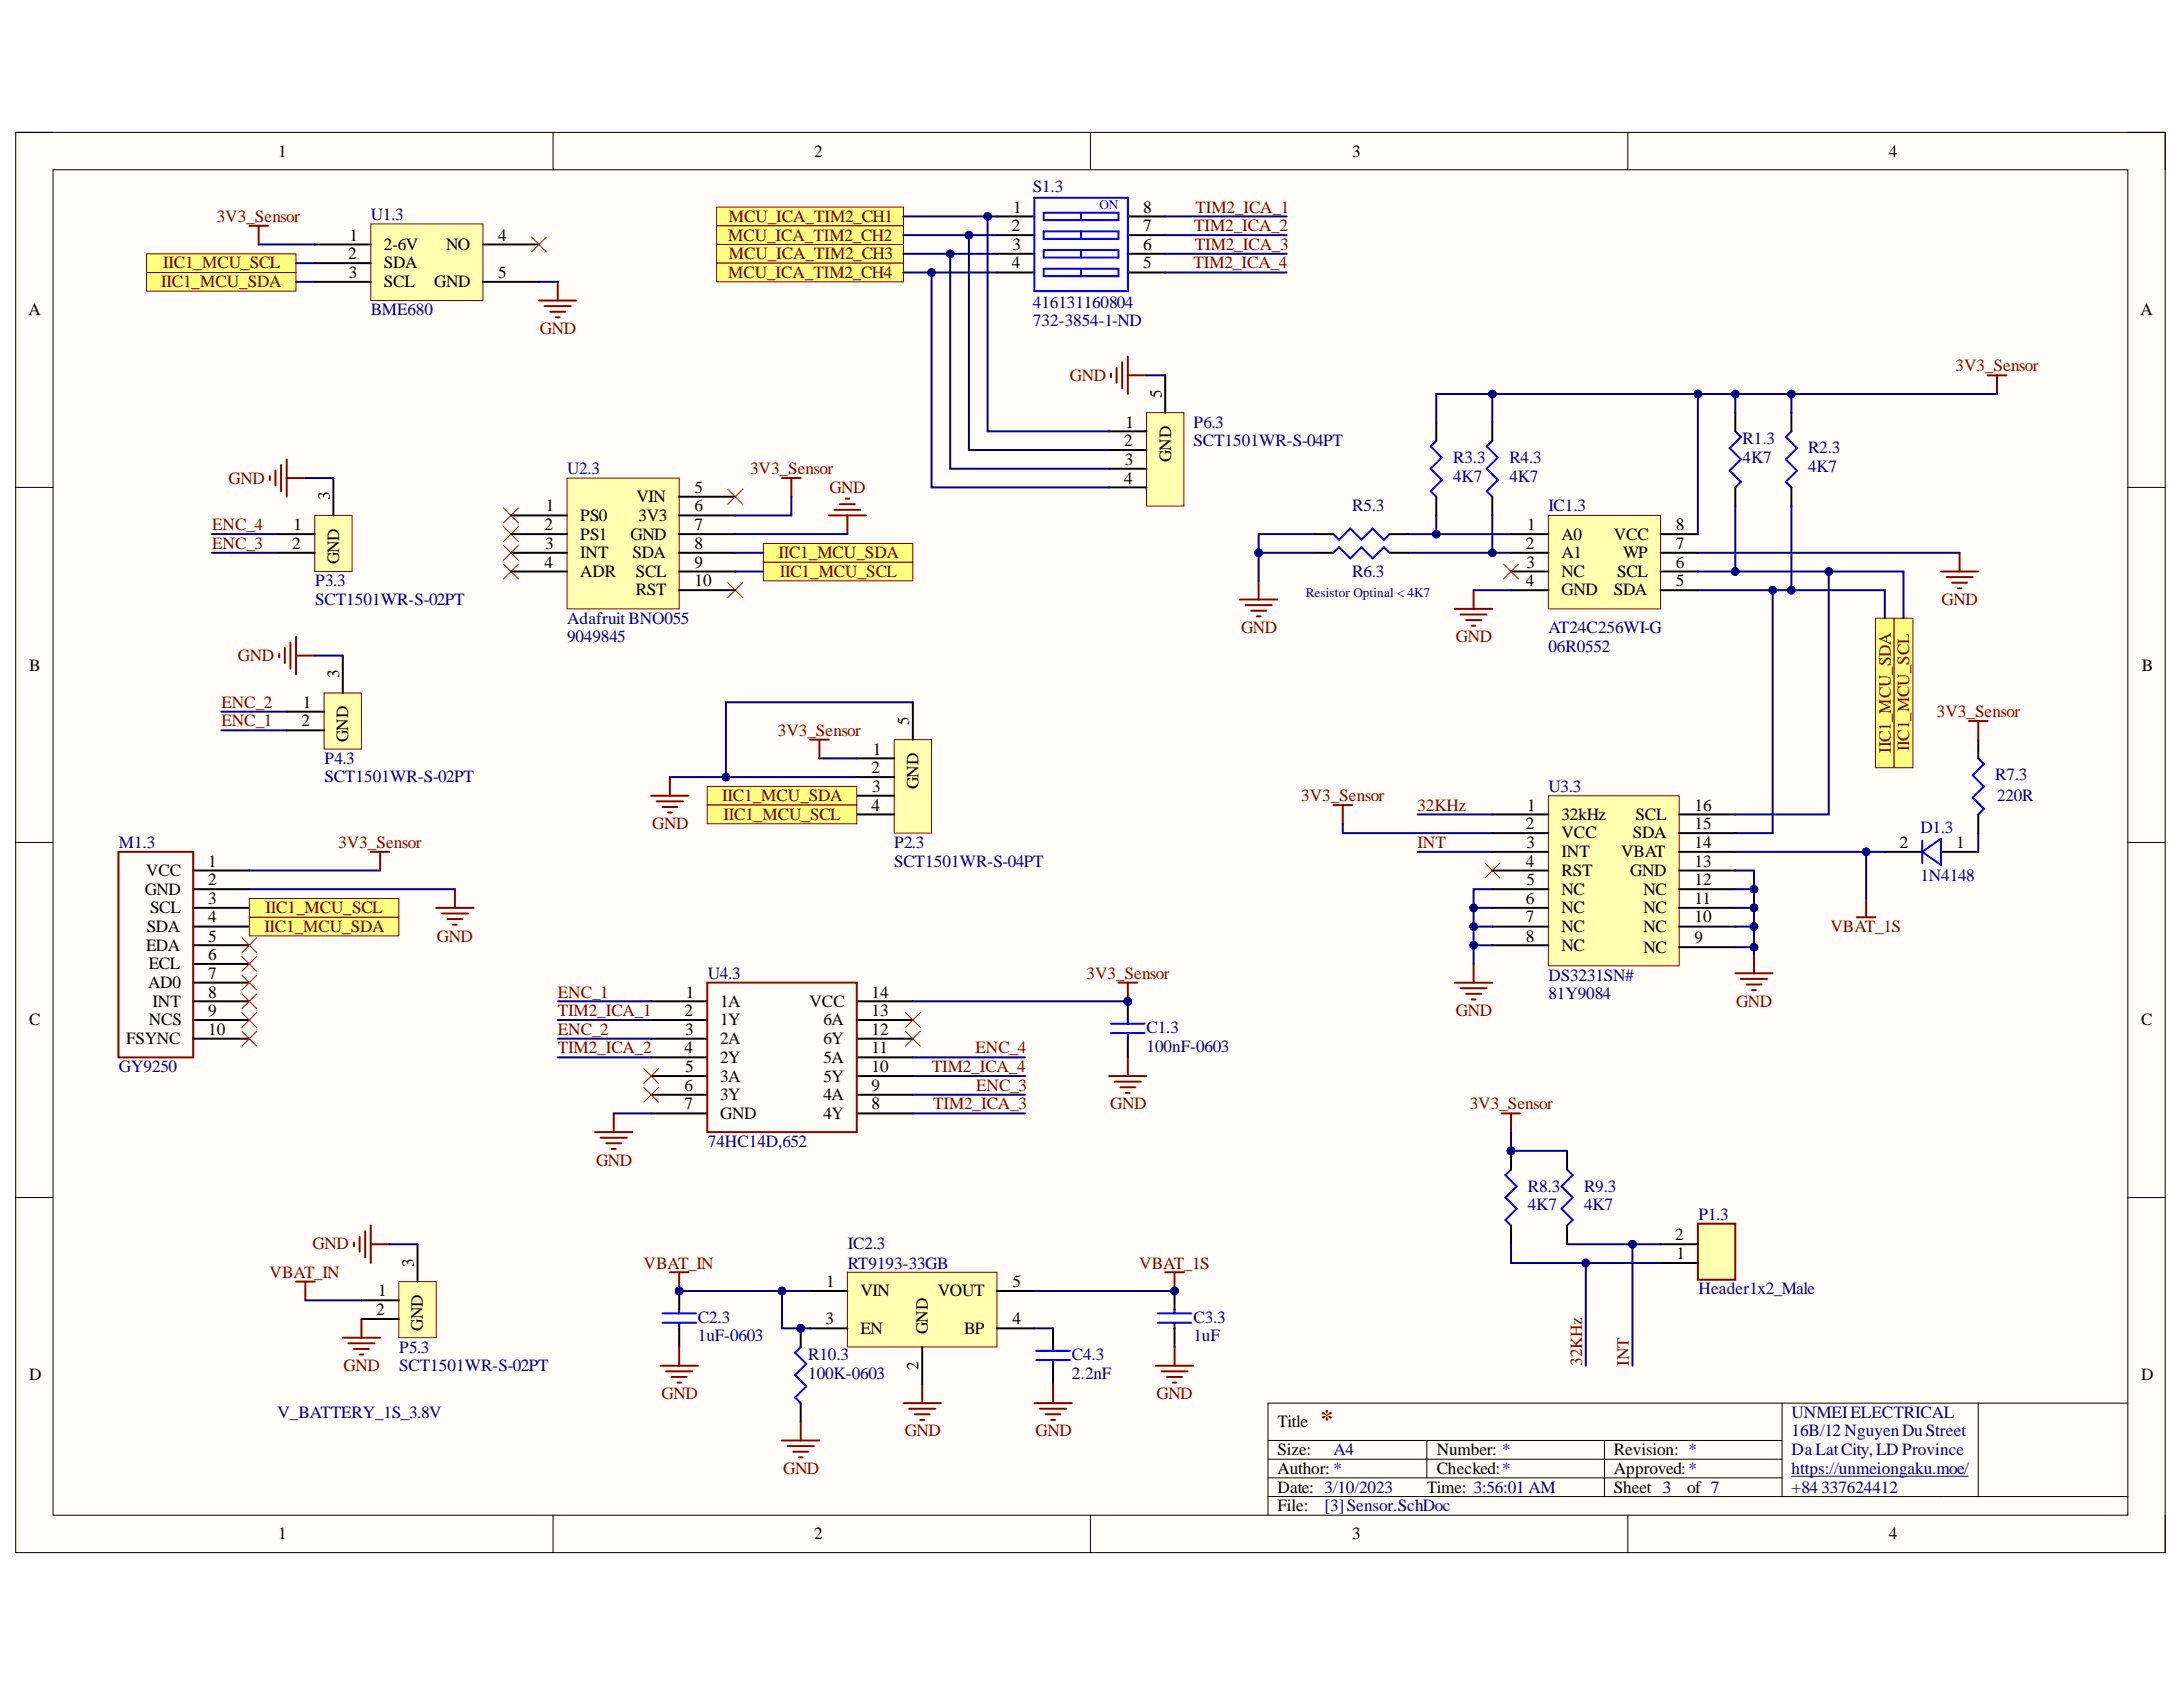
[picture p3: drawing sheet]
<svg xmlns="http://www.w3.org/2000/svg" width="279mm" height="216mm" viewBox="0 0 279 216" stroke-linecap="round" stroke-linejoin="round" font-family="sans-serif">
<defs><g id="words">
<text font-size="3.2" fill="#800000" x="169" y="182.6">*</text>
<g font-size="2.2">
<text x="35.6" y="20">1</text>
<text x="104.2" y="20">2</text>
<text x="173.1" y="20">3</text>
<text x="241.7" y="20">4</text>
<text x="129.5" y="29.6">2</text>
<text x="129.7" y="27.2">1</text>
<text x="146.3" y="29.6">7</text>
<text x="146.3" y="27.2">8</text>
<text x="44.6" y="33.2">2</text>
<text x="44.7" y="35.6">3</text>
<text x="44.7" y="30.8">1</text>
<text x="49.1" y="32">2-6V</text>
<text x="49.1" y="34.3">SDA</text>
<text x="57.1" y="32">NO</text>
<text x="63.8" y="30.8">4</text>
<text x="63.8" y="35.6">5</text>
<text x="129.5" y="34.3">4</text>
<text x="129.6" y="32">3</text>
<text x="146.3" y="34.3">5</text>
<text x="146.3" y="32">6</text>
<text x="3.6" y="40.3">A</text>
<text x="49.1" y="36.8">SCL</text>
<text x="55.6" y="36.8">GND</text>
<text x="274" y="40.3">A</text>
<text x="148.7" y="50.9" transform="rotate(-90 148.7 50.9)">5</text>
<text x="143.9" y="57.1">2</text>
<text x="144" y="59.4">3</text>
<text x="144" y="54.7">1</text>
<text x="149.9" y="59.1" transform="rotate(-90 149.9 59.1)">GND</text>
<text x="42.2" y="64" transform="rotate(-90 42.2 64)">3</text>
<text x="69.9" y="65.5">1</text>
<text x="81.5" y="64.3">VIN</text>
<text x="88.9" y="63.1">5</text>
<text x="88.9" y="65.5">6</text>
<text x="143.9" y="61.9">4</text>
<text x="37.4" y="70.3">2</text>
<text x="37.6" y="67.8">1</text>
<text x="69.7" y="67.8">2</text>
<text x="69.8" y="70.3">3</text>
<text x="74.3" y="66.6">PS0</text>
<text x="74.3" y="69.1">PS1</text>
<text x="74.3" y="71.5">INT</text>
<text x="80.7" y="69.1">GND</text>
<text x="80.9" y="71.5">SDA</text>
<text x="81.7" y="66.6">3V3</text>
<text x="88.9" y="67.8">7</text>
<text x="88.9" y="70.3">8</text>
<text x="195.3" y="70.3">2</text>
<text x="195.5" y="67.8">1</text>
<text x="199.9" y="69.1">A0</text>
<text x="199.9" y="71.5">A1</text>
<text x="206.5" y="69.1">VCC</text>
<text x="207.7" y="71.5">WP</text>
<text x="214.5" y="70.3">7</text>
<text x="214.5" y="67.8">8</text>
<text x="43.4" y="72.2" transform="rotate(-90 43.4 72.2)">GND</text>
<text x="69.7" y="72.6">4</text>
<text x="74.3" y="73.8">ADR</text>
<text x="81.4" y="73.8">SCL</text>
<text x="81.4" y="76.2">RST</text>
<text x="88.9" y="72.6">9</text>
<text x="88.9" y="75">10</text>
<text x="195.3" y="75">4</text>
<text x="195.4" y="72.6">3</text>
<text x="199.9" y="73.8">NC</text>
<text x="199.9" y="76.2">GND</text>
<text x="206.5" y="76.2">SDA</text>
<text x="207" y="73.8">SCL</text>
<text x="214.5" y="75">5</text>
<text x="214.5" y="72.6">6</text>
<text x="3.7" y="85.8">B</text>
<text x="43.4" y="86.8" transform="rotate(-90 43.4 86.8)">3</text>
<text x="274.1" y="85.8">B</text>
<text x="38.6" y="92.9">2</text>
<text x="38.7" y="90.6">1</text>
<text x="44.6" y="95" transform="rotate(-90 44.6 95)">GND</text>
<text x="116.4" y="92.8" transform="rotate(-90 116.4 92.8)">5</text>
<text x="111.6" y="98.9">2</text>
<text x="111.6" y="101.3">3</text>
<text x="111.7" y="96.6">1</text>
<text x="117.6" y="101" transform="rotate(-90 117.6 101)">GND</text>
<text x="111.6" y="103.8">4</text>
<text x="195.3" y="106.1">2</text>
<text x="195.5" y="103.8">1</text>
<text x="199.9" y="104.9">32kHz</text>
<text x="199.9" y="107.3">VCC</text>
<text x="209" y="107.3">SDA</text>
<text x="209.3" y="104.9">SCL</text>
<text x="216.9" y="106.1">15</text>
<text x="216.9" y="103.8">16</text>
<text x="18.7" y="112.1">VCC</text>
<text x="26.6" y="110.9">1</text>
<text x="26.6" y="113.3">2</text>
<text x="195.3" y="110.9">4</text>
<text x="195.4" y="108.5">3</text>
<text x="195.4" y="113.3">5</text>
<text x="199.9" y="109.7">INT</text>
<text x="199.9" y="112.1">RST</text>
<text x="207.5" y="109.7">VBAT</text>
<text x="208.7" y="112.1">GND</text>
<text x="216.9" y="113.3">12</text>
<text x="216.9" y="110.9">13</text>
<text x="216.9" y="108.5">14</text>
<text x="243.2" y="108.5">2</text>
<text x="250.4" y="108.5">1</text>
<text x="18.5" y="114.5">GND</text>
<text x="18.8" y="119.3">SDA</text>
<text x="19.2" y="116.9">SCL</text>
<text x="26.6" y="115.7">3</text>
<text x="26.6" y="118">4</text>
<text x="195.3" y="115.7">6</text>
<text x="195.3" y="118">7</text>
<text x="199.9" y="114.5">NC</text>
<text x="199.9" y="116.9">NC</text>
<text x="199.9" y="119.3">NC</text>
<text x="210.4" y="119.3">NC</text>
<text x="210.4" y="116.9">NC</text>
<text x="210.4" y="114.5">NC</text>
<text x="216.9" y="118">10</text>
<text x="216.9" y="115.7">11</text>
<text x="18.7" y="121.7">EDA</text>
<text x="19" y="124.1">ECL</text>
<text x="26.6" y="120.5">5</text>
<text x="26.6" y="122.9">6</text>
<text x="26.6" y="125.2">7</text>
<text x="195.3" y="120.5">8</text>
<text x="199.9" y="121.7">NC</text>
<text x="210.4" y="121.9">NC</text>
<text x="216.9" y="120.7">9</text>
<text x="3.7" y="131.2">C</text>
<text x="18.9" y="126.4">AD0</text>
<text x="19" y="131.2">NCS</text>
<text x="19.5" y="128.9">INT</text>
<text x="26.6" y="127.7">8</text>
<text x="26.6" y="130.1">9</text>
<text x="87.6" y="130.1">2</text>
<text x="87.8" y="127.7">1</text>
<text x="92.2" y="128.9">1A</text>
<text x="92.2" y="131.2">1Y</text>
<text x="103.6" y="128.9">VCC</text>
<text x="105.4" y="131.2">6A</text>
<text x="111.6" y="130.1">13</text>
<text x="111.6" y="127.7">14</text>
<text x="274" y="131.2">C</text>
<text x="16.2" y="133.6">FSYNC</text>
<text x="26.6" y="132.4">10</text>
<text x="87.6" y="134.8">4</text>
<text x="87.7" y="132.4">3</text>
<text x="87.7" y="137.2">5</text>
<text x="92.2" y="133.6">2A</text>
<text x="92.2" y="136.1">2Y</text>
<text x="105.4" y="136.1">5A</text>
<text x="105.4" y="133.6">6Y</text>
<text x="111.6" y="137.2">10</text>
<text x="111.6" y="134.8">11</text>
<text x="111.6" y="132.4">12</text>
<text x="87.6" y="139.6">6</text>
<text x="87.6" y="142">7</text>
<text x="92.2" y="138.4">3A</text>
<text x="92.2" y="140.8">3Y</text>
<text x="92.2" y="143.2">GND</text>
<text x="105.4" y="143.2">4Y</text>
<text x="105.4" y="140.8">4A</text>
<text x="105.4" y="138.4">5Y</text>
<text x="111.6" y="142">8</text>
<text x="111.6" y="139.6">9</text>
<text x="214.4" y="158.7">2</text>
<text x="214.6" y="161.1">1</text>
<text x="48.4" y="165.9">1</text>
<text x="52.9" y="162.1" transform="rotate(-90 52.9 162.1)">3</text>
<text x="105.7" y="164.7">1</text>
<text x="110.1" y="165.9">VIN</text>
<text x="120" y="165.9">VOUT</text>
<text x="129.6" y="164.7">5</text>
<text x="48.1" y="168.3">2</text>
<text x="54.1" y="170.3" transform="rotate(-90 54.1 170.3)">GND</text>
<text x="105.6" y="169.5">3</text>
<text x="110.1" y="170.7">EN</text>
<text x="118.8" y="170.7" transform="rotate(-90 118.8 170.7)">GND</text>
<text x="123.4" y="170.7">BP</text>
<text x="129.6" y="169.5">4</text>
<text x="3.7" y="176.6">D</text>
<text x="117.6" y="175.3" transform="rotate(-90 117.6 175.3)">2</text>
<text x="274" y="176.6">D</text>
<text x="163.5" y="182.6">Title</text>
<text x="163.5" y="186.2">Size:</text>
<text x="163.5" y="191">Date: 3/10/2023</text>
<text x="163.5" y="188.7">Author: *</text>
<text x="182.6" y="191">Time: 3:56:01 AM</text>
<text x="183.9" y="186.2">Number: *</text>
<text x="183.9" y="188.7">Checked:*</text>
<text x="206.5" y="186.2">Revision: *</text>
<text x="206.5" y="191">Sheet 3</text>
<text x="206.5" y="188.7">Approved:*</text>
<text x="215.9" y="191">of 7</text>
<text x="35.6" y="197">1</text>
<text x="104.2" y="197">2</text>
<text x="163.5" y="193.4">File:</text>
<text x="173.1" y="197">3</text>
<text x="241.7" y="197">4</text>
</g>
<g font-size="2.2" fill="#800000">
<text x="27.7" y="28.4">3V3_Sensor</text>
<text x="93.3" y="28.4">MCU_ICA_TIM2_CH1</text>
<text x="152.8" y="29.6">TIM2_ICA_2</text>
<text x="153" y="27.2">TIM2_ICA_1</text>
<text x="20.9" y="34.3">IIC1_MCU_SCL</text>
<text x="93.2" y="30.8">MCU_ICA_TIM2_CH2</text>
<text x="93.2" y="35.6">MCU_ICA_TIM2_CH4</text>
<text x="93.3" y="33.2">MCU_ICA_TIM2_CH3</text>
<text x="152.8" y="34.3">TIM2_ICA_4</text>
<text x="152.9" y="32">TIM2_ICA_3</text>
<text x="20.6" y="36.8">IIC1_MCU_SDA</text>
<text x="69.1" y="42.7">GND</text>
<text x="250.3" y="47.5">3V3_Sensor</text>
<text x="136.9" y="48.7">GND</text>
<text x="29.3" y="61.9">GND</text>
<text x="96" y="60.7">3V3_Sensor</text>
<text x="106.1" y="63.1">GND</text>
<text x="27.2" y="67.8">ENC_4</text>
<text x="27.2" y="70.3">ENC_3</text>
<text x="99.6" y="71.5">IIC1_MCU_SDA</text>
<text x="99.8" y="73.8">IIC1_MCU_SCL</text>
<text x="248.5" y="77.5">GND</text>
<text x="158.8" y="81">GND</text>
<text x="186.3" y="82.2">GND</text>
<text x="30.4" y="84.6">GND</text>
<text x="28.3" y="90.6">ENC_2</text>
<text x="28.3" y="92.9">ENC_1</text>
<text x="99.6" y="94.2">3V3_Sensor</text>
<text x="247.9" y="91.8">3V3_Sensor</text>
<text x="242" y="96.3" transform="rotate(-90 242 96.3)">IIC1_MCU_SDA</text>
<text x="244.4" y="96.1" transform="rotate(-90 244.4 96.1)">IIC1_MCU_SCL</text>
<text x="83.5" y="106.1">GND</text>
<text x="92.4" y="102.6">IIC1_MCU_SDA</text>
<text x="92.6" y="104.9">IIC1_MCU_SCL</text>
<text x="166.5" y="102.6">3V3_Sensor</text>
<text x="181.4" y="103.8">32KHz</text>
<text x="43.3" y="108.5">3V3_Sensor</text>
<text x="181.4" y="108.5">INT</text>
<text x="33.8" y="119.3">IIC1_MCU_SDA</text>
<text x="34" y="116.9">IIC1_MCU_SCL</text>
<text x="234.3" y="119.3">VBAT_1S</text>
<text x="55.9" y="120.5">GND</text>
<text x="139.1" y="125.2">3V3_Sensor</text>
<text x="71.4" y="127.7">ENC_1</text>
<text x="71.4" y="130.1">TIM2_ICA_1</text>
<text x="186.3" y="130.1">GND</text>
<text x="222.2" y="128.9">GND</text>
<text x="71.4" y="132.4">ENC_2</text>
<text x="71.4" y="134.8">TIM2_ICA_2</text>
<text x="119.3" y="137.2">TIM2_ICA_4</text>
<text x="124.8" y="134.8">ENC_4</text>
<text x="119.4" y="142">TIM2_ICA_3</text>
<text x="124.9" y="139.6">ENC_3</text>
<text x="142.1" y="142">GND</text>
<text x="188.1" y="142">3V3_Sensor</text>
<text x="76.3" y="149.2">GND</text>
<text x="40" y="159.9">GND</text>
<text x="34.5" y="163.5">VBAT_IN</text>
<text x="82.4" y="162.4">VBAT_IN</text>
<text x="145.8" y="162.4">VBAT_1S</text>
<text x="44" y="175.5">GND</text>
<text x="84.7" y="179.1">GND</text>
<text x="148" y="179.1">GND</text>
<text x="202.5" y="174.8" transform="rotate(-90 202.5 174.8)">32KHz</text>
<text x="208.5" y="174.8" transform="rotate(-90 208.5 174.8)">INT</text>
<text x="115.8" y="183.8">GND</text>
<text x="132.5" y="183.8">GND</text>
<text x="100.2" y="188.7">GND</text>
</g>
<g font-size="2.2" fill="#000080">
<text x="47.5" y="28.2">U1.3</text>
<text x="132.2" y="24.5">S1.3</text>
<text x="47.5" y="40.3">BME680</text>
<text x="132.2" y="41.8">732-3854-1-ND</text>
<text x="132.2" y="39.4">416131160804</text>
<text x="152.8" y="54.7">P6.3</text>
<text x="152.8" y="57.1">SCT1501WR-S-04PT</text>
<text x="186" y="59.3">R3.3</text>
<text x="193.2" y="59.3">R4.3</text>
<text x="223" y="56.8">R1.3</text>
<text x="223" y="59.3">4K7</text>
<text x="231.4" y="58">R2.3</text>
<text x="72.6" y="60.7">U2.3</text>
<text x="173.1" y="65.5">R5.3</text>
<text x="186" y="61.6">4K7</text>
<text x="193.2" y="61.6">4K7</text>
<text x="198.2" y="65.5">IC1.3</text>
<text x="231.4" y="60.5">4K7</text>
<text x="40.3" y="75">P3.3</text>
<text x="40.3" y="77.5">SCT1501WR-S-02PT</text>
<text x="173.1" y="73.8">R6.3</text>
<text x="72.6" y="82.2">9049845</text>
<text x="72.6" y="79.8">Adafruit BNO055</text>
<text x="198.2" y="83.4">06R0552</text>
<text x="198.2" y="81">AT24C256WI-G</text>
<text x="41.5" y="97.8">P4.3</text>
<text x="41.5" y="100.1">SCT1501WR-S-02PT</text>
<text x="198.2" y="101.3">U3.3</text>
<text x="255.4" y="99.9">R7.3</text>
<text x="245.8" y="106.6">D1.3</text>
<text x="255.6" y="102.6">220R</text>
<text x="15.2" y="108.5">M1.3</text>
<text x="114.4" y="108.5">P2.3</text>
<text x="114.4" y="110.9">SCT1501WR-S-04PT</text>
<text x="245.8" y="112.8">1N4148</text>
<text x="90.6" y="125.2">U4.3</text>
<text x="198.2" y="125.5">DS3231SN#</text>
<text x="198.2" y="127.9">81Y9084</text>
<text x="15.2" y="137.2">GY9250</text>
<text x="146.7" y="132.2">C1.3</text>
<text x="146.7" y="134.6">100nF-0603</text>
<text x="90.6" y="146.8">74HC14D,652</text>
<text x="195.6" y="152.5">R8.3</text>
<text x="195.6" y="154.9">4K7</text>
<text x="202.7" y="152.5">R9.3</text>
<text x="202.7" y="154.9">4K7</text>
<text x="108.5" y="159.9">IC2.3</text>
<text x="217.4" y="156.1">P1.3</text>
<text x="108.5" y="162.4">RT9193-33GB</text>
<text x="217.4" y="165.7">Header1x2_Male</text>
<text x="51.1" y="173.1">P5.3</text>
<text x="89.3" y="169.3">C2.3</text>
<text x="89.3" y="171.7">1uF-0603</text>
<text x="152.8" y="169.3">C3.3</text>
<text x="152.8" y="171.7">1uF</text>
<text x="51.1" y="175.5">SCT1501WR-S-02PT</text>
<text x="103.4" y="174">R10.3</text>
<text x="103.4" y="176.5">100K-0603</text>
<text x="137.2" y="174">C4.3</text>
<text x="137.2" y="176.5">2.2nF</text>
<text x="35.5" y="181.5">V_BATTERY_1S_3.8V</text>
<text x="229.3" y="181.5">UNMEIELECTRICAL</text>
<text x="229.3" y="183.8">16B/12 NguyenDu Street</text>
<text x="170.7" y="186.2">A4</text>
<text x="229.3" y="186.2">Da LatCity, LD Province</text>
<text x="229.3" y="188.7">https://unmeiongaku.moe/</text>
<text x="229.3" y="191">+84 337624412</text>
<text x="169.5" y="193.4">[3]Sensor.SchDoc</text>
</g>
<text font-size="1.7" fill="#00f" x="140.7" y="26.8">ON</text>
<text font-size="1.7" fill="#000080" x="167.1" y="76.4">Resistor Optinal &lt; 4K7</text>
</g></defs>
<path d="M2 16.9h275.1v181.8h-275.1z" fill-rule="evenodd" fill="#fffcf8"/>
<path d="M2 16.9h275.1v181.8h-275.1z" fill="none" stroke="#000" stroke-width=".13"/>
<path d="M6.8 21.7h265.5v172.2h-265.5z" fill-rule="evenodd" fill="#fffcf8"/>
<g fill="none" stroke="#000" stroke-width=".13">
<path d="M2 16.9h4.8M70.8 16.9v4.8M139.6 16.9v4.8M208.3 16.9v4.8M272.3 16.9h4.8v4.8M6.8 21.7h265.5v172.2h-265.5zM2 62.4h4.8M272.3 62.4h4.8M2 107.8h4.8M272.3 107.8h4.8M2 153.3h4.8M272.3 153.3h4.8"/>
<path d="M228.1 179.6v11.9M253.2 179.6v11.9M272.3 179.6h-110v14.3M70.8 193.9v4.8M139.6 193.9v4.8M162.3 184.3h65.8M162.3 191.5h110M162.3 189.1h65.8M162.3 186.7h65.8M182.6 184.3v4.8M205.4 184.3v7.2M208.3 193.9v4.8"/>
<path d="M277.1 193.9v4.8"/>
</g>
<path d="M229.3 188.9h22.6" fill="none" stroke="#000080" stroke-width=".13"/>
<path d="M31.9 28.9h2.4M33.1 28.9v2.4" fill="none" stroke="#800000" stroke-width=".25"/>
<path d="M47.5 28.7h14.3v9.8h-14.3z" fill-rule="evenodd" fill="#ffffb0"/>
<path d="M47.5 28.7h14.3v9.8h-14.3z" fill="none" stroke="#800000" stroke-width=".13"/>
<path d="M40.3 31.3h7.2M40.3 33.7h7.2M40.3 36.1h7.2M61.8 31.3h7.2M61.8 36.1h7.2" fill="none" stroke="#000" stroke-width=".25"/>
<path d="M69 38.5h4.8M69.7 39.2h3.4M70.4 39.9h1.9M71.4 36.1v2.4M71.1 40.6h.5M100.1 61.2h2.4M101.3 61.2v2.4M106.1 66h4.8M106.8 65.2h3.3M107.5 64.5h1.9M108.2 63.8h.5M108.5 66v2.4" fill="none" stroke="#800000" stroke-width=".25"/>
<path d="M18.8 32.5h19.1v2.4h-19.1z" fill-rule="evenodd" fill="#ffff80"/>
<path d="M18.8 32.5h19.1v2.4h-19.1z" fill="none" stroke="#800000" stroke-width=".13"/>
<path d="M18.8 34.9h19.1v2.4h-19.1z" fill-rule="evenodd" fill="#ffff80"/>
<path d="M18.8 34.9h19.1v2.4h-19.1z" fill="none" stroke="#800000" stroke-width=".13"/>
<g fill="none" stroke="#f00" stroke-width=".13">
<path d="M68 30.3l1.9 1.9M69.9 30.3l-1.9 1.9M64.4 65l2 1.9M64.4 67.4l2 1.9M64.4 69.8l2 1.9M64.4 72.2l2 1.9M66.4 65l-2 1.9M66.4 67.4l-2 1.9M66.4 69.8l-2 1.9M66.4 72.2l-2 1.9M93.2 62.6l1.9 1.9M93.2 74.6l1.9 1.9"/>
<path d="M95.1 62.6l-1.9 1.9M95.1 74.6l-1.9 1.9"/>
</g>
<path d="M97.7 71.9h19.1v2.4h-19.1z" fill-rule="evenodd" fill="#ffff80"/>
<path d="M97.7 71.9h19.1v2.4h-19.1z" fill="none" stroke="#800000" stroke-width=".13"/>
<path d="M97.7 69.6h19.1v2.3h-19.1z" fill-rule="evenodd" fill="#ffff80"/>
<path d="M97.7 69.6h19.1v2.3h-19.1z" fill="none" stroke="#800000" stroke-width=".13"/>
<path d="M198.2 66h14.3v11.9h-14.3z" fill-rule="evenodd" fill="#ffffb0"/>
<path d="M198.2 66h14.3v11.9h-14.3z" fill="none" stroke="#800000" stroke-width=".13"/>
<g fill="none" stroke="#000" stroke-width=".25">
<path d="M183.8 54v2.4M191 54v2.4M222.1 52.8v2.4M229.3 52.8v2.4M168.3 68.4h2.4M168.3 70.7h2.4M177.8 68.4h2.4M177.8 70.7h2.4M183.8 63.6v2.4M191 63.6v2.4M193.4 68.4h4.8M193.4 70.7h4.8"/>
<path d="M193.4 73.1h4.8M193.4 75.5h4.8M212.5 68.4h4.8M212.5 70.7h4.8M212.5 73.1h4.8M212.5 75.5h4.8M222.1 62.4v2.4M229.3 62.4v2.4"/>
</g>
<g fill="none" stroke="#800000" stroke-width=".25">
<path d="M254.4 48h2.4M255.6 48v2.4M158.7 76.7h4.8M159.4 77.4h3.4M160.1 78.2h1.9M160.9 78.9h.4M161.1 74.3v2.4M186.2 77.9h4.8M186.9 78.6h3.4M187.7 79.4h1.9M188.6 75.5v2.4M248.4 73.1h4.8"/>
<path d="M249.1 73.9h3.4M249.9 74.6h1.9M250.6 75.3h.4M250.8 70.7v2.4M188.4 80.1h.4"/>
</g>
<path d="M192.4 72.2l1.9 1.9M194.3 72.2l-1.9 1.9" fill="none" stroke="#f00" stroke-width=".13"/>
<path d="M183.8 56.4l-.7 .7 1.4 1.5-1.4 1.4 1.4 1.4-1.4 1.5 .7 .7M191 56.4l-.7 .7 1.4 1.5-1.4 1.4 1.4 1.4-1.4 1.5 .7 .7M222.1 55.2l.7 .7-1.4 1.5 1.4 1.4-1.4 1.4 1.4 1.5-.7 .7M229.3 55.2l-.7 .7 1.4 1.5-1.4 1.4 1.4 1.4-1.4 1.5 .7 .7M170.7 68.4l.7 .7 1.4-1.5 1.4 1.5 1.5-1.5 1.4 1.5 .7-.7M170.7 70.7l.7-.7 1.4 1.5 1.4-1.5 1.5 1.5 1.4-1.5 .7 .7" fill="none" stroke="#00f" stroke-width=".25"/>
<path d="M240 79.1h2.4v19.2h-2.4z" fill-rule="evenodd" fill="#ffff80"/>
<path d="M240 79.1h2.4v19.2h-2.4z" fill="none" stroke="#800000" stroke-width=".13"/>
<path d="M242.4 79.1h2.4v19.2h-2.4z" fill-rule="evenodd" fill="#ffff80"/>
<path d="M242.4 79.1h2.4v19.2h-2.4z" fill="none" stroke="#800000" stroke-width=".13"/>
<path d="M170.7 103h2.4M171.9 103v2.4M186.2 125.8h4.8M186.9 126.5h3.4M187.7 127.2h1.9M188.4 127.9h.4M188.6 123.4v2.4" fill="none" stroke="#800000" stroke-width=".25"/>
<circle cx="193.4" cy="147.3" r=".48" fill="#000080"/>
<circle cx="193.4" cy="147.3" r=".48" fill="none" stroke="#000080" stroke-width=".13"/>
<path d="M193.4 149.7l-.7 .7 1.4 1.4-1.4 1.5 1.4 1.4-1.4 1.4 .7 .7" fill="none" stroke="#00f" stroke-width=".25"/>
<path d="M193.4 147.3v2.4M193.4 156.8v2.4" fill="none" stroke="#000" stroke-width=".25"/>
<circle cx="193.4" cy="147.3" r=".48" fill="#000080"/>
<circle cx="193.4" cy="147.3" r=".48" fill="none" stroke="#000080" stroke-width=".13"/>
<path d="M200.6 149.7l.7 .7-1.4 1.4 1.4 1.5-1.4 1.4 1.4 1.4-.7 .7" fill="none" stroke="#00f" stroke-width=".25"/>
<path d="M200.6 147.3v2.4M200.6 156.8v2.4" fill="none" stroke="#000" stroke-width=".25"/>
<path d="M190 110.4l2 2M192 110.4l-2 2" fill="none" stroke="#f00" stroke-width=".13"/>
<path d="M217.3 156.6h4.8v7.2h-4.8z" fill-rule="evenodd" fill="#ffffb0"/>
<path d="M252 92.3h2.4M253.2 92.3v2.4M192.2 142.5h2.4M193.4 142.5v2.4M217.3 156.6h4.8v7.2h-4.8z" fill="none" stroke="#800000" stroke-width=".25"/>
<path d="M253.2 94.7v2.4M241.2 109h4.8M248.4 109h4.8M253.2 104.2v2.4M212.5 159.2h4.8M212.5 161.6h4.8" fill="none" stroke="#000" stroke-width=".25"/>
<path d="M253.2 97.1l.7 .7-1.4 1.4 1.4 1.4-1.4 1.5 1.4 1.4-.7 .7M246 107.6v2.8M246 109l2.4-1.7v3.4z" fill="none" stroke="#00f" stroke-width=".25"/>
<path d="M114.4 94.7h4.8v11.9h-4.8z" fill-rule="evenodd" fill="#ffffb0"/>
<path d="M114.4 94.7h4.8v11.9h-4.8z" fill="none" stroke="#800000" stroke-width=".13"/>
<path d="M109.7 97.1h4.7M109.7 99.4h4.7M116.8 89.9v4.8M109.7 101.8h4.7M109.7 104.2h4.7" fill="none" stroke="#000" stroke-width=".25"/>
<path d="M85.7 99.4v2.4M103.7 94.7h2.4M104.9 94.7v2.4M83.3 101.8h4.8M84.1 102.6h3.3M84.8 103.3h1.9M85.5 104h.5" fill="none" stroke="#800000" stroke-width=".25"/>
<path d="M90.5 100.6h19.2v2.4h-19.2z" fill-rule="evenodd" fill="#ffff80"/>
<path d="M90.5 100.6h19.2v2.4h-19.2z" fill="none" stroke="#800000" stroke-width=".13"/>
<path d="M90.5 103h19.2v2.4h-19.2z" fill-rule="evenodd" fill="#ffff80"/>
<path d="M90.5 103h19.2v2.4h-19.2z" fill="none" stroke="#800000" stroke-width=".13"/>
<path d="M222.1 124.6h4.8M222.8 125.3h3.4M223.5 126h2M224.3 126.7h.4M224.5 122.2v2.4" fill="none" stroke="#800000" stroke-width=".25"/>
<path d="M72.6 61.2h14.3v16.7h-14.3z" fill-rule="evenodd" fill="#ffffb0"/>
<path d="M72.6 61.2h14.3v16.7h-14.3z" fill="none" stroke="#800000" stroke-width=".13"/>
<path d="M65.4 66h7.2M65.4 68.4h7.2M65.4 70.7h7.2M65.4 73.1h7.2M86.9 66h7.2M86.9 68.4h7.2M86.9 70.7h7.2M86.9 73.1h7.2M86.9 63.6h7.2M86.9 75.5h7.2" fill="none" stroke="#000" stroke-width=".25"/>
<path d="M198.2 101.8h16.7v21.8h-16.7z" fill-rule="evenodd" fill="#ffffb0"/>
<path d="M198.2 101.8h16.7v21.8h-16.7z" fill="none" stroke="#800000" stroke-width=".13"/>
<g fill="none" stroke="#000" stroke-width=".25">
<path d="M191 104.2h7.2M191 106.6h7.2M191 109h7.2M191 111.4h7.2M191 113.8h7.2M191 116.2h7.2M191 118.6h7.2M214.9 104.2h7.2M214.9 106.6h7.2M214.9 109h7.2M214.9 111.4h7.2M214.9 113.8h7.2"/>
<path d="M214.9 116.2h7.2M214.9 118.6h7.2M83.3 128.1h7.2M83.3 130.5h7.2M83.3 132.9h7.2M83.3 135.3h7.2M83.3 137.7h7.2M109.7 128.1h7.1M109.7 130.5h7.1M109.7 132.9h7.1M109.7 135.3h7.1M109.7 137.7h7.1"/>
<path d="M191 121h7.2M214.9 121.2h7.2M83.3 140.1h7.2M83.3 142.5h7.2M109.7 140.1h7.1M109.7 142.5h7.1"/>
</g>
<path d="M90.5 125.8h19.2v19.1h-19.2z" fill="none" stroke="#980000" stroke-width=".25"/>
<path d="M143.1 125.8h2.4M144.3 125.8v2.3" fill="none" stroke="#800000" stroke-width=".25"/>
<circle cx="144.3" cy="128.1" r=".48" fill="#000080"/>
<circle cx="144.3" cy="128.1" r=".48" fill="none" stroke="#000080" stroke-width=".13"/>
<circle cx="144.3" cy="128.1" r=".48" fill="#000080"/>
<circle cx="144.3" cy="128.1" r=".48" fill="none" stroke="#000080" stroke-width=".13"/>
<path d="M142.2 132.2h4.3M142.2 131h4.3M144.3 130.5v.5M144.3 132.2v.7" fill="none" stroke="#00f" stroke-width=".25"/>
<path d="M144.3 128.1v2.4" fill="none" stroke="#000" stroke-width=".25"/>
<circle cx="144.3" cy="128.1" r=".48" fill="#000080"/>
<circle cx="144.3" cy="128.1" r=".48" fill="none" stroke="#000080" stroke-width=".13"/>
<path d="M144.3 132.9v2.4" fill="none" stroke="#000" stroke-width=".25"/>
<path d="M142 137.7h4.7M142.7 138.4h3.3M143.4 139.1h1.9M144.1 139.9h.5M144.3 135.3v2.4M76.2 144.9h4.7M76.9 145.6h3.3M77.6 146.3h1.9M78.3 147h.5M78.6 142.5v2.4" fill="none" stroke="#800000" stroke-width=".25"/>
<path d="M82.4 139.1l1.9 2M82.4 136.8l1.9 1.9M84.3 139.1l-1.9 2M84.3 136.8l-1.9 1.9" fill="none" stroke="#f00" stroke-width=".13"/>
<path d="M40.3 66h4.8v7.1h-4.8z" fill-rule="evenodd" fill="#ffffb0"/>
<path d="M40.3 66h4.8v7.1h-4.8z" fill="none" stroke="#800000" stroke-width=".13"/>
<path d="M35.5 68.4h4.8M35.5 70.7h4.8M42.7 61.2v4.8" fill="none" stroke="#000" stroke-width=".25"/>
<path d="M36 59.5v3.4M36.7 58.8v4.8M34.5 60.9v.5M35.3 60.2v1.9M36.7 61.2h2.4" fill="none" stroke="#800000" stroke-width=".25"/>
<path d="M115.9 129.6l1.9 1.9M115.9 132l1.9 1.9M117.8 129.6l-1.9 1.9M117.8 132l-1.9 1.9" fill="none" stroke="#f00" stroke-width=".13"/>
<path d="M41.5 88.7h4.8v7.2h-4.8z" fill-rule="evenodd" fill="#ffffb0"/>
<path d="M41.5 88.7h4.8v7.2h-4.8z" fill="none" stroke="#800000" stroke-width=".13"/>
<g fill="none" stroke="#000" stroke-width=".25">
<path d="M36.7 91.1h4.8M36.7 93.5h4.8M43.9 83.9v4.8M24.7 111.4h7.2M24.7 113.8h7.2M24.7 116.2h7.2M24.7 118.6h7.2M24.7 121h7.2M24.7 123.4h7.2M24.7 125.8h7.2M24.7 128.1h7.2M24.7 130.5h7.2"/>
<path d="M24.7 132.9h7.2"/>
</g>
<g fill="none" stroke="#800000" stroke-width=".25">
<path d="M35.7 83.7v.4M36.5 82.9v2M37.2 82.2v3.4M37.9 81.5v4.8M37.9 83.9h2.4M15.2 109h9.5v26.3h-9.5zM47.5 109h2.4M48.7 109v2.4M55.8 116.2h4.8M56.5 116.9h3.4M57.3 117.6h1.9M58 118.3h.5"/>
<path d="M58.2 113.8v2.4"/>
</g>
<path d="M31.9 117.4h19.1v2.4h-19.1z" fill-rule="evenodd" fill="#ffff80"/>
<path d="M31.9 117.4h19.1v2.4h-19.1z" fill="none" stroke="#800000" stroke-width=".13"/>
<path d="M31.9 115h19.1v2.4h-19.1z" fill-rule="evenodd" fill="#ffff80"/>
<path d="M31.9 115h19.1v2.4h-19.1z" fill="none" stroke="#800000" stroke-width=".13"/>
<path d="M31 120l1.9 1.9M31 122.4l1.9 1.9M31 124.8l1.9 1.9M31 127.2l1.9 1.9M31 129.6l1.9 1.9M31 132l1.9 1.9M32.9 120l-1.9 1.9M32.9 122.4l-1.9 1.9M32.9 124.8l-1.9 1.9M32.9 127.2l-1.9 1.9M32.9 129.6l-1.9 1.9M32.9 132l-1.9 1.9" fill="none" stroke="#f00" stroke-width=".13"/>
<path d="M108.5 162.8h19.1v9.6h-19.1z" fill-rule="evenodd" fill="#ffffb0"/>
<path d="M108.5 162.8h19.1v9.6h-19.1z" fill="none" stroke="#800000" stroke-width=".13"/>
<path d="M103.7 165.2h4.8M103.7 170h4.8M118 172.4v4.8M127.6 165.2h4.8M127.6 170h4.8" fill="none" stroke="#000" stroke-width=".25"/>
<path d="M51 164h4.8v7.2h-4.8z" fill-rule="evenodd" fill="#ffffb0"/>
<path d="M51 164h4.8v7.2h-4.8z" fill="none" stroke="#800000" stroke-width=".13"/>
<path d="M53.4 159.2v4.8M46.3 166.4h4.7M46.3 168.8h4.7" fill="none" stroke="#000" stroke-width=".25"/>
<g fill="none" stroke="#800000" stroke-width=".25">
<path d="M45.3 159v.5M46 158.3v1.9M46.7 157.6v3.3M47.5 156.8v4.8M47.5 159.2h2.4M37.9 164h2.4M39.1 164v2.4M43.9 171.2h4.8M44.6 171.9h3.3M45.3 172.6h1.9M46 173.3h.5M46.3 168.8v2.4"/>
<path d="M85.7 162.8h2.4M86.9 162.8v2.4"/>
</g>
<circle cx="86.9" cy="165.2" r=".48" fill="#000080"/>
<circle cx="86.9" cy="165.2" r=".48" fill="none" stroke="#000080" stroke-width=".13"/>
<circle cx="86.9" cy="165.2" r=".48" fill="#000080"/>
<circle cx="86.9" cy="165.2" r=".48" fill="none" stroke="#000080" stroke-width=".13"/>
<path d="M84.8 169.3h4.3M84.8 168.1h4.3M86.9 167.6v.5M86.9 169.3v.7" fill="none" stroke="#00f" stroke-width=".25"/>
<path d="M86.9 165.2v2.4" fill="none" stroke="#000" stroke-width=".25"/>
<circle cx="86.9" cy="165.2" r=".48" fill="#000080"/>
<circle cx="86.9" cy="165.2" r=".48" fill="none" stroke="#000080" stroke-width=".13"/>
<path d="M86.9 170v2.4" fill="none" stroke="#000" stroke-width=".25"/>
<path d="M84.5 174.8h4.8M85.3 175.5h3.3M86 176.2h1.9M86.7 176.9h.5M86.9 172.4v2.4" fill="none" stroke="#800000" stroke-width=".25"/>
<circle cx="102.5" cy="170" r=".48" fill="#000080"/>
<circle cx="102.5" cy="170" r=".48" fill="none" stroke="#000080" stroke-width=".13"/>
<path d="M102.5 172.4l-.7 .7 1.4 1.5-1.4 1.4 1.4 1.4-1.4 1.5 .7 .7" fill="none" stroke="#00f" stroke-width=".25"/>
<path d="M102.5 170v2.4M102.5 179.6v2.4" fill="none" stroke="#000" stroke-width=".25"/>
<circle cx="102.5" cy="170" r=".48" fill="#000080"/>
<circle cx="102.5" cy="170" r=".48" fill="none" stroke="#000080" stroke-width=".13"/>
<path d="M115.6 179.6h4.8M118 177.2v2.4M100.1 184.3h4.8M100.8 185.1h3.4M101.5 185.8h1.9M102.2 186.5h.5M102.5 182v2.3M116.4 180.3h3.3M117.1 181h1.9M117.8 181.7h.5" fill="none" stroke="#800000" stroke-width=".25"/>
<path d="M132.6 174.1h4.3M132.6 172.9h4.3M134.8 172.4v.5M134.8 174.1v.7" fill="none" stroke="#00f" stroke-width=".25"/>
<path d="M134.8 170v2.4M134.8 174.8v2.4" fill="none" stroke="#000" stroke-width=".25"/>
<circle cx="150.3" cy="165.2" r=".48" fill="#000080"/>
<circle cx="150.3" cy="165.2" r=".48" fill="none" stroke="#000080" stroke-width=".13"/>
<path d="M148.2 169.3h4.3M148.2 168.1h4.3M150.3 167.6v.5M150.3 169.3v.7" fill="none" stroke="#00f" stroke-width=".25"/>
<path d="M150.3 165.2v2.4" fill="none" stroke="#000" stroke-width=".25"/>
<circle cx="150.3" cy="165.2" r=".48" fill="#000080"/>
<circle cx="150.3" cy="165.2" r=".48" fill="none" stroke="#000080" stroke-width=".13"/>
<path d="M150.3 170v2.4" fill="none" stroke="#000" stroke-width=".25"/>
<path d="M132.4 179.6h4.8M134.8 177.2v2.4M147.9 174.8h4.8M148.7 175.5h3.3M149.1 162.8h2.4M149.4 176.2h1.9M150.1 176.9h.5M150.3 162.8v2.4M150.3 172.4v2.4M133.1 180.3h3.4M133.8 181h1.9M134.5 181.7h.5" fill="none" stroke="#800000" stroke-width=".25"/>
<circle cx="150.3" cy="165.2" r=".48" fill="#000080"/>
<circle cx="150.3" cy="165.2" r=".48" fill="none" stroke="#000080" stroke-width=".13"/>
<path d="M237.7 117.4h2.3M238.8 115v2.4" fill="none" stroke="#800000" stroke-width=".25"/>
<path d="M132.4 25.3h11.9v12h-11.9zM133.6 29.6h9.5v1h-9.5zM133.6 27.2h9.5v1h-9.5zM133.6 32h9.5v1h-9.5zM133.6 34.4h9.5v1h-9.5zM138.4 27.2v1M138.4 29.6v1M138.4 32v1M138.4 34.4v1" fill="none" stroke="#00f" stroke-width=".25"/>
<path d="M127.6 27.7h4.8M127.6 30.1h4.8M127.6 32.5h4.8M127.6 34.9h4.8M144.3 27.7h4.8M144.3 30.1h4.8M144.3 32.5h4.8M144.3 34.9h4.8" fill="none" stroke="#000" stroke-width=".25"/>
<path d="M146.7 52.8h4.8v12h-4.8z" fill-rule="evenodd" fill="#ffffb0"/>
<path d="M146.7 52.8h4.8v12h-4.8z" fill="none" stroke="#800000" stroke-width=".13"/>
<path d="M142 55.2h4.7M142 57.6h4.7M142 60h4.7M149.1 48v4.8M142 62.4h4.7" fill="none" stroke="#000" stroke-width=".25"/>
<path d="M142.2 47.8v.5M142.9 47.1v1.9M143.6 46.4v3.3M144.3 45.6v4.8M144.3 48h2.4" fill="none" stroke="#800000" stroke-width=".25"/>
<path d="M91.7 26.5h23.9v2.4h-23.9z" fill-rule="evenodd" fill="#ffff80"/>
<path d="M91.7 26.5h23.9v2.4h-23.9z" fill="none" stroke="#800000" stroke-width=".13"/>
<path d="M91.7 28.9h23.9v2.4h-23.9z" fill-rule="evenodd" fill="#ffff80"/>
<path d="M91.7 28.9h23.9v2.4h-23.9z" fill="none" stroke="#800000" stroke-width=".13"/>
<path d="M91.7 31.3h23.9v2.4h-23.9z" fill-rule="evenodd" fill="#ffff80"/>
<path d="M91.7 31.3h23.9v2.4h-23.9z" fill="none" stroke="#800000" stroke-width=".13"/>
<path d="M91.7 33.7h23.9v2.4h-23.9z" fill-rule="evenodd" fill="#ffff80"/>
<path d="M91.7 33.7h23.9v2.4h-23.9z" fill="none" stroke="#800000" stroke-width=".13"/>
<path d="M33.1 31.3h7.2M37.9 36.1h2.4M37.9 33.7h2.4M69 36.1h2.4M217.3 50.4v18M94.1 68.4h14.4M94.1 70.7h3.6M94.1 73.1h3.6M101.3 63.6v2.4h-7.2M188.6 75.5h4.8M217.3 70.7h33.5" fill="none" stroke="#000080" stroke-width=".25"/>
<circle cx="217.3" cy="50.4" r=".48" fill="#000080"/>
<circle cx="217.3" cy="50.4" r=".48" fill="none" stroke="#000080" stroke-width=".13"/>
<path d="M191 66v4.7" fill="none" stroke="#000080" stroke-width=".25"/>
<circle cx="191" cy="70.7" r=".48" fill="#000080"/>
<circle cx="191" cy="70.7" r=".48" fill="none" stroke="#000080" stroke-width=".13"/>
<path d="M191 50.4v3.6" fill="none" stroke="#000080" stroke-width=".25"/>
<circle cx="191" cy="50.4" r=".48" fill="#000080"/>
<circle cx="191" cy="50.4" r=".48" fill="none" stroke="#000080" stroke-width=".13"/>
<path d="M183.8 66v2.4" fill="none" stroke="#000080" stroke-width=".25"/>
<circle cx="183.8" cy="68.4" r=".48" fill="#000080"/>
<circle cx="183.8" cy="68.4" r=".48" fill="none" stroke="#000080" stroke-width=".13"/>
<path d="M161.1 70.7h7.2" fill="none" stroke="#000080" stroke-width=".25"/>
<circle cx="161.1" cy="70.7" r=".48" fill="#000080"/>
<circle cx="161.1" cy="70.7" r=".48" fill="none" stroke="#000080" stroke-width=".13"/>
<path d="M168.3 68.4h-7.2v2.3" fill="none" stroke="#000080" stroke-width=".25"/>
<circle cx="161.1" cy="70.7" r=".48" fill="#000080"/>
<circle cx="161.1" cy="70.7" r=".48" fill="none" stroke="#000080" stroke-width=".13"/>
<path d="M161.1 70.7v3.6" fill="none" stroke="#000080" stroke-width=".25"/>
<circle cx="161.1" cy="70.7" r=".48" fill="#000080"/>
<circle cx="161.1" cy="70.7" r=".48" fill="none" stroke="#000080" stroke-width=".13"/>
<path d="M222.1 50.4v2.4" fill="none" stroke="#000080" stroke-width=".25"/>
<circle cx="222.1" cy="50.4" r=".48" fill="#000080"/>
<circle cx="222.1" cy="50.4" r=".48" fill="none" stroke="#000080" stroke-width=".13"/>
<path d="M229.3 50.4v2.4" fill="none" stroke="#000080" stroke-width=".25"/>
<circle cx="229.3" cy="50.4" r=".48" fill="#000080"/>
<circle cx="229.3" cy="50.4" r=".48" fill="none" stroke="#000080" stroke-width=".13"/>
<path d="M222.1 64.8v8.3" fill="none" stroke="#000080" stroke-width=".25"/>
<circle cx="222.1" cy="73.1" r=".48" fill="#000080"/>
<circle cx="222.1" cy="73.1" r=".48" fill="none" stroke="#000080" stroke-width=".13"/>
<path d="M229.3 64.8v10.7" fill="none" stroke="#000080" stroke-width=".25"/>
<circle cx="229.3" cy="75.5" r=".48" fill="#000080"/>
<circle cx="229.3" cy="75.5" r=".48" fill="none" stroke="#000080" stroke-width=".13"/>
<path d="M193.4 144.9v2.4h7.2" fill="none" stroke="#000080" stroke-width=".25"/>
<circle cx="193.4" cy="147.3" r=".48" fill="#000080"/>
<circle cx="193.4" cy="147.3" r=".48" fill="none" stroke="#000080" stroke-width=".13"/>
<path d="M208.9 159.2v15.6" fill="none" stroke="#000080" stroke-width=".25"/>
<circle cx="208.9" cy="159.2" r=".48" fill="#000080"/>
<circle cx="208.9" cy="159.2" r=".48" fill="none" stroke="#000080" stroke-width=".13"/>
<path d="M180.2 70.7h13.2M253.2 106.6v2.4" fill="none" stroke="#000080" stroke-width=".25"/>
<circle cx="191" cy="70.7" r=".48" fill="#000080"/>
<circle cx="191" cy="70.7" r=".48" fill="none" stroke="#000080" stroke-width=".13"/>
<path d="M180.2 68.4h13.2" fill="none" stroke="#000080" stroke-width=".25"/>
<circle cx="183.8" cy="68.4" r=".48" fill="#000080"/>
<circle cx="183.8" cy="68.4" r=".48" fill="none" stroke="#000080" stroke-width=".13"/>
<path d="M255.6 50.4h-71.8v3.6" fill="none" stroke="#000080" stroke-width=".25"/>
<circle cx="191" cy="50.4" r=".48" fill="#000080"/>
<circle cx="191" cy="50.4" r=".48" fill="none" stroke="#000080" stroke-width=".13"/>
<circle cx="217.3" cy="50.4" r=".48" fill="#000080"/>
<circle cx="217.3" cy="50.4" r=".48" fill="none" stroke="#000080" stroke-width=".13"/>
<circle cx="222.1" cy="50.4" r=".48" fill="#000080"/>
<circle cx="222.1" cy="50.4" r=".48" fill="none" stroke="#000080" stroke-width=".13"/>
<circle cx="229.3" cy="50.4" r=".48" fill="#000080"/>
<circle cx="229.3" cy="50.4" r=".48" fill="none" stroke="#000080" stroke-width=".13"/>
<path d="M217.3 75.5h23.9v3.6" fill="none" stroke="#000080" stroke-width=".25"/>
<circle cx="226.9" cy="75.5" r=".48" fill="#000080"/>
<circle cx="226.9" cy="75.5" r=".48" fill="none" stroke="#000080" stroke-width=".13"/>
<circle cx="229.3" cy="75.5" r=".48" fill="#000080"/>
<circle cx="229.3" cy="75.5" r=".48" fill="none" stroke="#000080" stroke-width=".13"/>
<path d="M217.3 73.1h26.3v6" fill="none" stroke="#000080" stroke-width=".25"/>
<circle cx="222.1" cy="73.1" r=".48" fill="#000080"/>
<circle cx="222.1" cy="73.1" r=".48" fill="none" stroke="#000080" stroke-width=".13"/>
<circle cx="234.1" cy="73.1" r=".48" fill="#000080"/>
<circle cx="234.1" cy="73.1" r=".48" fill="none" stroke="#000080" stroke-width=".13"/>
<path d="M85.7 99.4h24M104.9 97.1h4.8" fill="none" stroke="#000080" stroke-width=".25"/>
<circle cx="92.9" cy="99.4" r=".48" fill="#000080"/>
<circle cx="92.9" cy="99.4" r=".48" fill="none" stroke="#000080" stroke-width=".13"/>
<path d="M116.8 89.9h-23.9v9.5" fill="none" stroke="#000080" stroke-width=".25"/>
<circle cx="92.9" cy="99.4" r=".48" fill="#000080"/>
<circle cx="92.9" cy="99.4" r=".48" fill="none" stroke="#000080" stroke-width=".13"/>
<path d="M200.6 159.2h11.9" fill="none" stroke="#000080" stroke-width=".25"/>
<circle cx="208.9" cy="159.2" r=".48" fill="#000080"/>
<circle cx="208.9" cy="159.2" r=".48" fill="none" stroke="#000080" stroke-width=".13"/>
<path d="M203 161.6v13.2" fill="none" stroke="#000080" stroke-width=".25"/>
<circle cx="203" cy="161.6" r=".48" fill="#000080"/>
<circle cx="203" cy="161.6" r=".48" fill="none" stroke="#000080" stroke-width=".13"/>
<path d="M193.4 159.2v2.4h19.1" fill="none" stroke="#000080" stroke-width=".25"/>
<circle cx="203" cy="161.6" r=".48" fill="#000080"/>
<circle cx="203" cy="161.6" r=".48" fill="none" stroke="#000080" stroke-width=".13"/>
<path d="M171.9 105.4v1.2h19.1M181.4 104.2h9.6M181.4 109h9.6M191 113.8h-2.4v9.6" fill="none" stroke="#000080" stroke-width=".25"/>
<circle cx="188.6" cy="116.2" r=".48" fill="#000080"/>
<circle cx="188.6" cy="116.2" r=".48" fill="none" stroke="#000080" stroke-width=".13"/>
<circle cx="188.6" cy="118.6" r=".48" fill="#000080"/>
<circle cx="188.6" cy="118.6" r=".48" fill="none" stroke="#000080" stroke-width=".13"/>
<circle cx="188.6" cy="121" r=".48" fill="#000080"/>
<circle cx="188.6" cy="121" r=".48" fill="none" stroke="#000080" stroke-width=".13"/>
<path d="M188.6 116.2h2.4" fill="none" stroke="#000080" stroke-width=".25"/>
<circle cx="188.6" cy="116.2" r=".48" fill="#000080"/>
<circle cx="188.6" cy="116.2" r=".48" fill="none" stroke="#000080" stroke-width=".13"/>
<path d="M188.6 118.6h2.4" fill="none" stroke="#000080" stroke-width=".25"/>
<circle cx="188.6" cy="118.6" r=".48" fill="#000080"/>
<circle cx="188.6" cy="118.6" r=".48" fill="none" stroke="#000080" stroke-width=".13"/>
<path d="M188.6 121h2.4" fill="none" stroke="#000080" stroke-width=".25"/>
<circle cx="188.6" cy="121" r=".48" fill="#000080"/>
<circle cx="188.6" cy="121" r=".48" fill="none" stroke="#000080" stroke-width=".13"/>
<path d="M222.1 113.8h2.4" fill="none" stroke="#000080" stroke-width=".25"/>
<circle cx="224.5" cy="113.8" r=".48" fill="#000080"/>
<circle cx="224.5" cy="113.8" r=".48" fill="none" stroke="#000080" stroke-width=".13"/>
<path d="M222.1 116.2h2.4" fill="none" stroke="#000080" stroke-width=".25"/>
<circle cx="224.5" cy="116.2" r=".48" fill="#000080"/>
<circle cx="224.5" cy="116.2" r=".48" fill="none" stroke="#000080" stroke-width=".13"/>
<path d="M222.1 118.6h2.4" fill="none" stroke="#000080" stroke-width=".25"/>
<circle cx="224.5" cy="118.6" r=".48" fill="#000080"/>
<circle cx="224.5" cy="118.6" r=".48" fill="none" stroke="#000080" stroke-width=".13"/>
<path d="M222.1 111.4h2.4v7.2" fill="none" stroke="#000080" stroke-width=".25"/>
<circle cx="224.5" cy="113.8" r=".48" fill="#000080"/>
<circle cx="224.5" cy="113.8" r=".48" fill="none" stroke="#000080" stroke-width=".13"/>
<circle cx="224.5" cy="116.2" r=".48" fill="#000080"/>
<circle cx="224.5" cy="116.2" r=".48" fill="none" stroke="#000080" stroke-width=".13"/>
<circle cx="224.5" cy="118.6" r=".48" fill="#000080"/>
<circle cx="224.5" cy="118.6" r=".48" fill="none" stroke="#000080" stroke-width=".13"/>
<path d="M224.5 121.2v1" fill="none" stroke="#000080" stroke-width=".25"/>
<circle cx="224.5" cy="121.2" r=".48" fill="#000080"/>
<circle cx="224.5" cy="121.2" r=".48" fill="none" stroke="#000080" stroke-width=".13"/>
<path d="M224.5 118.6v2.6h-2.4" fill="none" stroke="#000080" stroke-width=".25"/>
<circle cx="224.5" cy="121.2" r=".48" fill="#000080"/>
<circle cx="224.5" cy="121.2" r=".48" fill="none" stroke="#000080" stroke-width=".13"/>
<circle cx="224.5" cy="118.6" r=".48" fill="#000080"/>
<circle cx="224.5" cy="118.6" r=".48" fill="none" stroke="#000080" stroke-width=".13"/>
<path d="M222.1 109h19.1" fill="none" stroke="#000080" stroke-width=".25"/>
<circle cx="238.8" cy="109" r=".48" fill="#000080"/>
<circle cx="238.8" cy="109" r=".48" fill="none" stroke="#000080" stroke-width=".13"/>
<path d="M226.9 75.5v31.1h-4.8" fill="none" stroke="#000080" stroke-width=".25"/>
<circle cx="226.9" cy="75.5" r=".48" fill="#000080"/>
<circle cx="226.9" cy="75.5" r=".48" fill="none" stroke="#000080" stroke-width=".13"/>
<path d="M234.1 73.1v31.1h-12" fill="none" stroke="#000080" stroke-width=".25"/>
<circle cx="234.1" cy="73.1" r=".48" fill="#000080"/>
<circle cx="234.1" cy="73.1" r=".48" fill="none" stroke="#000080" stroke-width=".13"/>
<path d="M116.8 128.1h27.5M78.6 142.5h4.7" fill="none" stroke="#000080" stroke-width=".25"/>
<circle cx="144.3" cy="128.1" r=".48" fill="#000080"/>
<circle cx="144.3" cy="128.1" r=".48" fill="none" stroke="#000080" stroke-width=".13"/>
<g fill="none" stroke="#000080" stroke-width=".25">
<path d="M27.1 68.4h8.4M27.1 70.7h8.4M39.1 61.2h3.6M28.3 91.1h8.4M28.3 93.5h8.4M40.3 83.9h3.6M31.9 111.4h16.8M31.9 113.8h26.3M71.4 128.1h11.9M71.4 132.9h11.9M116.8 135.3h14.4M49.9 159.2h3.5"/>
<path d="M116.8 140.1h14.4M39.1 166.4h7.2M86.9 165.2h16.8"/>
</g>
<circle cx="86.9" cy="165.2" r=".48" fill="#000080"/>
<circle cx="86.9" cy="165.2" r=".48" fill="none" stroke="#000080" stroke-width=".13"/>
<circle cx="100.1" cy="165.2" r=".48" fill="#000080"/>
<circle cx="100.1" cy="165.2" r=".48" fill="none" stroke="#000080" stroke-width=".13"/>
<path d="M100.1 165.2v4.8h3.6" fill="none" stroke="#000080" stroke-width=".25"/>
<circle cx="100.1" cy="165.2" r=".48" fill="#000080"/>
<circle cx="100.1" cy="165.2" r=".48" fill="none" stroke="#000080" stroke-width=".13"/>
<circle cx="102.5" cy="170" r=".48" fill="#000080"/>
<circle cx="102.5" cy="170" r=".48" fill="none" stroke="#000080" stroke-width=".13"/>
<path d="M132.4 170h2.4M132.4 165.2h17.9" fill="none" stroke="#000080" stroke-width=".25"/>
<circle cx="150.3" cy="165.2" r=".48" fill="#000080"/>
<circle cx="150.3" cy="165.2" r=".48" fill="none" stroke="#000080" stroke-width=".13"/>
<path d="M238.8 109v6" fill="none" stroke="#000080" stroke-width=".25"/>
<circle cx="238.8" cy="109" r=".48" fill="#000080"/>
<circle cx="238.8" cy="109" r=".48" fill="none" stroke="#000080" stroke-width=".13"/>
<path d="M115.6 27.7h12M146.7 48h2.4" fill="none" stroke="#000080" stroke-width=".25"/>
<circle cx="126.4" cy="27.7" r=".48" fill="#000080"/>
<circle cx="126.4" cy="27.7" r=".48" fill="none" stroke="#000080" stroke-width=".13"/>
<path d="M115.6 30.1h12" fill="none" stroke="#000080" stroke-width=".25"/>
<circle cx="124" cy="30.1" r=".48" fill="#000080"/>
<circle cx="124" cy="30.1" r=".48" fill="none" stroke="#000080" stroke-width=".13"/>
<path d="M115.6 32.5h12" fill="none" stroke="#000080" stroke-width=".25"/>
<circle cx="121.6" cy="32.5" r=".48" fill="#000080"/>
<circle cx="121.6" cy="32.5" r=".48" fill="none" stroke="#000080" stroke-width=".13"/>
<path d="M115.6 34.9h12" fill="none" stroke="#000080" stroke-width=".25"/>
<circle cx="119.2" cy="34.9" r=".48" fill="#000080"/>
<circle cx="119.2" cy="34.9" r=".48" fill="none" stroke="#000080" stroke-width=".13"/>
<path d="M126.4 27.7v27.5h15.6" fill="none" stroke="#000080" stroke-width=".25"/>
<circle cx="126.4" cy="27.7" r=".48" fill="#000080"/>
<circle cx="126.4" cy="27.7" r=".48" fill="none" stroke="#000080" stroke-width=".13"/>
<path d="M124 30.1v27.5h18" fill="none" stroke="#000080" stroke-width=".25"/>
<circle cx="124" cy="30.1" r=".48" fill="#000080"/>
<circle cx="124" cy="30.1" r=".48" fill="none" stroke="#000080" stroke-width=".13"/>
<path d="M121.6 32.5v27.5h20.4" fill="none" stroke="#000080" stroke-width=".25"/>
<circle cx="121.6" cy="32.5" r=".48" fill="#000080"/>
<circle cx="121.6" cy="32.5" r=".48" fill="none" stroke="#000080" stroke-width=".13"/>
<path d="M119.2 34.9v27.5h22.8" fill="none" stroke="#000080" stroke-width=".25"/>
<circle cx="119.2" cy="34.9" r=".48" fill="#000080"/>
<circle cx="119.2" cy="34.9" r=".48" fill="none" stroke="#000080" stroke-width=".13"/>
<path d="M149.1 27.7h15.6M149.1 30.1h15.6M149.1 32.5h15.6M149.1 34.9h15.6M71.4 130.5h11.9M71.4 135.3h11.9M116.8 137.7h14.4M116.8 142.5h14.4" fill="none" stroke="#000080" stroke-width=".25"/>
<use href="#words"/>
</svg>
